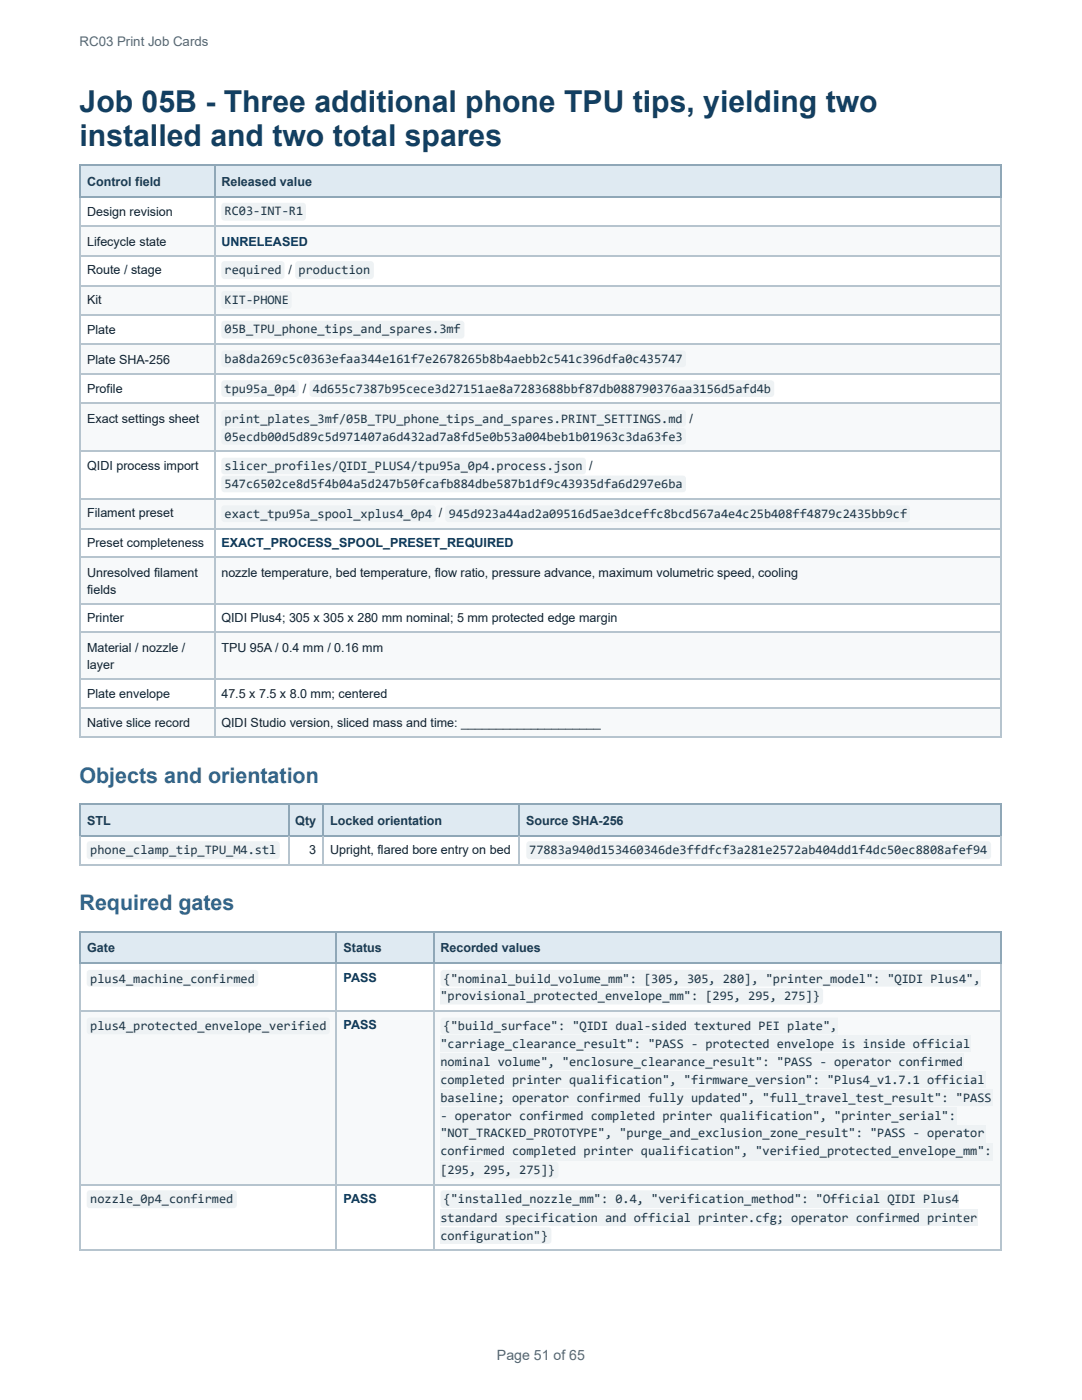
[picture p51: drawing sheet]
<svg xmlns="http://www.w3.org/2000/svg" width="216mm" height="279mm" viewBox="0 0 216 279" stroke-linecap="round" stroke-linejoin="round" font-family="sans-serif">
<defs><g id="words">
<g font-size="6" fill="#123f62">
<text x="15.9" y="22.4">Job 05B - Three additional phone TPU tips, yielding two</text>
<text x="15.9" y="29.1">installed and two total spares</text>
</g>
<g font-size="4.3" fill="#2f668e">
<text x="15.9" y="156.2">Objects and orientation</text>
<text x="15.9" y="181.7">Required gates</text>
</g>
<text font-size="2.8" fill="#5b6470" x="99.2" y="271.5">Page 51 of 65</text>
<text font-size="2.6" fill="#5b6470" x="15.9" y="9.3">RC03 Print Job Cards</text>
<g font-size="2.6" fill="#1d3646">
<text x="44.8" y="43">RC03-INT-R1</text>
<text x="44.8" y="54.7">required</text>
<text x="59.6" y="54.7">production</text>
<text x="44.8" y="60.6">KIT-PHONE</text>
<text x="44.8" y="66.5">05B_TPU_phone_tips_and_spares.3mf</text>
<text x="44.8" y="72.5">ba8da269c5c0363efaa344e161f7e2678265b8b4aebb2c541c396dfa0c435747</text>
<text x="44.8" y="78.4">tpu95a_0p4</text>
<text x="62.4" y="78.4">4d655c7387b95cece3d27151ae8a7283688bbf87db088790376aa3156d5afd4b</text>
<text x="44.8" y="84.4">print_plates_3mf/05B_TPU_phone_tips_and_spares.PRINT_SETTINGS.md</text>
<text x="44.8" y="87.9">05ecdb00d5d89c5d971407a6d432ad7a8fd5e0b53a004beb1b01963c3da63fe3</text>
<text x="44.8" y="93.9">slicer_profiles/QIDI_PLUS4/tpu95a_0p4.process.json</text>
<text x="44.8" y="97.4">547c6502ce8d5f4b04a5d247b50fcafb884dbe587b1df9c43935dfa6d297e6ba</text>
<text x="44.8" y="103.4">exact_tpu95a_spool_xplus4_0p4</text>
<text x="89.6" y="103.4">945d923a44ad2a09516d5ae3dceffc8bcd567a4e4c25b408ff4879c2435bb9cf</text>
<text x="18" y="170.4">phone_clamp_tip_TPU_M4.stl</text>
<text x="105.6" y="170.4">77883a940d153460346de3ffdfcf3a281e2572ab404dd1f4dc50ec8808afef94</text>
<text x="18" y="196.1">plus4_machine_confirmed</text>
<text x="88.5" y="196.1">{&quot;nominal_build_volume_mm&quot;: [305, 305, 280], &quot;printer_model&quot;: &quot;QIDI Plus4&quot;,</text>
<text x="87.9" y="199.7">&quot;provisional_protected_envelope_mm&quot;: [295, 295, 275]}</text>
<text x="18" y="205.6">plus4_protected_envelope_verified</text>
<text x="87.9" y="209.2">&quot;carriage_clearance_result&quot;: &quot;PASS - protected envelope is inside official</text>
<text x="88.5" y="205.6">{&quot;build_surface&quot;: &quot;QIDI dual-sided textured PEI plate&quot;,</text>
<text x="87.9" y="212.7">nominal volume&quot;, &quot;enclosure_clearance_result&quot;: &quot;PASS - operator confirmed</text>
<text x="87.9" y="216.3">completed printer qualification&quot;, &quot;firmware_version&quot;: &quot;Plus4_v1.7.1 official</text>
<text x="87.9" y="219.9">baseline; operator confirmed fully updated&quot;, &quot;full_travel_test_result&quot;: &quot;PASS</text>
<text x="87.9" y="223.4">- operator confirmed completed printer qualification&quot;, &quot;printer_serial&quot;:</text>
<text x="87.9" y="227">&quot;NOT_TRACKED_PROTOTYPE&quot;, &quot;purge_and_exclusion_zone_result&quot;: &quot;PASS - operator</text>
<text x="87.9" y="230.6">confirmed completed printer qualification&quot;, &quot;verified_protected_envelope_mm&quot;:</text>
<text x="87.9" y="234.4">[295, 295, 275]}</text>
<text x="18" y="240.1">nozzle_0p4_confirmed</text>
<text x="87.9" y="243.9">standard specification and official printer.cfg; operator confirmed printer</text>
<text x="88.5" y="240.1">{&quot;installed_nozzle_mm&quot;: 0.4, &quot;verification_method&quot;: &quot;Official QIDI Plus4</text>
<text x="87.9" y="247.5">configuration&quot;}</text>
</g>
<g font-size="2.5" fill="#173c56">
<text x="17.4" y="37.1">Control field</text>
<text x="44.2" y="37.1">Released value</text>
<text x="17.4" y="164.6">STL</text>
<text x="58.9" y="164.6">Qty</text>
<text x="65.9" y="164.6">Locked orientation</text>
<text x="105" y="164.6">Source SHA-256</text>
<text x="17.4" y="190">Gate</text>
<text x="68.6" y="190">Status</text>
<text x="87.9" y="190">Recorded values</text>
</g>
<g font-size="2.5" fill="#17202a">
<text x="17.4" y="43.1">Design revision</text>
<text x="17.4" y="49">Lifecycle state</text>
<text x="17.4" y="54.7">Route / stage</text>
<text x="57.6" y="54.7">/</text>
<text x="17.4" y="60.7">Kit</text>
<text x="17.4" y="66.6">Plate</text>
<text x="17.4" y="72.6">Plate SHA-256</text>
<text x="17.4" y="78.5">Profile</text>
<text x="60.4" y="78.5">/</text>
<text x="17.4" y="84.5">Exact settings sheet</text>
<text x="137.6" y="84.5">/</text>
<text x="17.4" y="93.7">QIDI process import</text>
<text x="117.6" y="93.7">/</text>
<text x="17.4" y="103.2">Filament preset</text>
<text x="87.6" y="103.2">/</text>
<text x="17.4" y="109.2">Preset completeness</text>
<text x="17.4" y="115.1">Unresolved filament</text>
<text x="17.4" y="118.4">fields</text>
<text x="44.2" y="115.1">nozzle temperature, bed temperature, flow ratio, pressure advance, maximum volumetric speed, cooling</text>
<text x="17.4" y="124.2">Printer</text>
<text x="44.2" y="124.2">QIDI Plus4; 305 x 305 x 280 mm nominal; 5 mm protected edge margin</text>
<text x="17.4" y="130.1">Material / nozzle /</text>
<text x="44.2" y="130.1">TPU 95A / 0.4 mm / 0.16 mm</text>
<text x="17.4" y="133.4">layer</text>
<text x="17.4" y="139.4">Plate envelope</text>
<text x="44.2" y="139.4">47.5 x 7.5 x 8.0 mm; centered</text>
<text x="17.4" y="145.1">Native slice record</text>
<text x="44.2" y="145.1">QIDI Studio version, sliced mass and time: ____________________</text>
<text x="61.7" y="170.5">3</text>
<text x="65.9" y="170.5">Upright, flared bore entry on bed</text>
</g>
<g font-size="2.5" fill="#0a3656">
<text x="44.2" y="49">UNRELEASED</text>
<text x="44.2" y="109.2">EXACT_PROCESS_SPOOL_PRESET_REQUIRED</text>
<text x="68.6" y="195.9">PASS</text>
<text x="68.6" y="205.5">PASS</text>
<text x="68.6" y="240.2">PASS</text>
</g>
</g></defs>
<g fill="#dfeaf2">
<path d="M16.1 33.1h26.6v6.2h-26.6z"/>
<path d="M42.7 33.1h157.1v6.2h-157.1z"/>
</g>
<g fill="#f7f9fa">
<path d="M16.1 45.2h26.6v5.7h-26.6z"/>
<path d="M42.7 45.2h157.1v5.7h-157.1z"/>
<path d="M16.1 56.9h26.6v5.9h-26.6z"/>
<path d="M42.7 56.9h157.1v5.9h-157.1z"/>
<path d="M16.1 68.8h26.6v5.9h-26.6z"/>
<path d="M42.7 68.8h157.1v5.9h-157.1z"/>
<path d="M16.1 80.6h26.6v9.6h-26.6z"/>
<path d="M42.7 80.6h157.1v9.6h-157.1z"/>
<path d="M16.1 99.7h26.6v5.7h-26.6z"/>
<path d="M42.7 99.7h157.1v5.7h-157.1z"/>
<path d="M16.1 111.3h26.6v9.3h-26.6z"/>
<path d="M42.7 111.3h157.1v9.3h-157.1z"/>
<path d="M16.1 126.3h26.6v9.3h-26.6z"/>
<path d="M42.7 126.3h157.1v9.3h-157.1z"/>
<path d="M16.1 141.3h26.6v5.7h-26.6z"/>
<path d="M42.7 141.3h157.1v5.7h-157.1z"/>
</g>
<path d="M15.9 33h183.9M15.9 39.4h183.9M16 32.9v6.6M42.9 32.9v6.6" fill="none" stroke="#8fa7b7" stroke-width=".24"/>
<path d="M199.7 32.9v6.6" fill="none" stroke="#8fa7b7" stroke-width=".2"/>
<g fill="none" stroke="#b6c4ce" stroke-width=".24">
<path d="M16 39.5v107.7M42.9 39.5v107.7M15.9 45.1h183.9M15.9 51h183.9M15.9 57h183.9M15.9 62.9h183.9M15.9 68.6h183.9M15.9 74.6h183.9M15.9 80.5h183.9M15.9 90h183.9M15.9 99.5h183.9M15.9 105.5h183.9"/>
<path d="M15.9 111.2h183.9M15.9 120.5h183.9M15.9 126.2h183.9M15.9 135.4h183.9M15.9 141.4h183.9M15.9 147.1h183.9"/>
</g>
<path d="M199.7 39.5v107.7" fill="none" stroke="#b6c4ce" stroke-width=".2"/>
<g fill="#dfeaf2">
<path d="M16.1 160.5h41.4v6.2h-41.4z"/>
<path d="M57.5 160.5h6.9v6.2h-6.9z"/>
<path d="M64.4 160.5h39.2v6.2h-39.2z"/>
<path d="M103.6 160.5h96.2v6.2h-96.2z"/>
</g>
<path d="M15.9 160.4h183.9M15.9 166.8h183.9M16 160.3v6.6M57.6 160.3v6.6M64.5 160.3v6.6M103.5 160.3v6.6" fill="none" stroke="#8fa7b7" stroke-width=".24"/>
<path d="M199.7 160.3v6.6" fill="none" stroke="#8fa7b7" stroke-width=".2"/>
<path d="M15.9 172.5h183.9M16 166.9v5.8M57.6 166.9v5.8M64.5 166.9v5.8M103.5 166.9v5.8" fill="none" stroke="#b6c4ce" stroke-width=".24"/>
<path d="M199.7 166.9v5.8" fill="none" stroke="#b6c4ce" stroke-width=".2"/>
<g fill="#dfeaf2">
<path d="M16.1 186h51.1v6.4h-51.1z"/>
<path d="M67.2 186h19.3v6.4h-19.3z"/>
<path d="M86.5 186h113.3v6.4h-113.3z"/>
</g>
<g fill="#f7f9fa">
<path d="M16.1 201.9h51.1v34.5h-51.1z"/>
<path d="M67.2 201.9h19.3v34.5h-19.3z"/>
<path d="M86.5 201.9h113.3v34.5h-113.3z"/>
</g>
<path d="M15.9 186.1h183.9M15.9 192.3h183.9M16 186v6.4M67.1 186v6.4M86.6 186v6.4" fill="none" stroke="#8fa7b7" stroke-width=".24"/>
<path d="M199.7 186v6.4" fill="none" stroke="#8fa7b7" stroke-width=".2"/>
<path d="M16 192.4v57M67.1 192.4v57M86.6 192.4v57M15.9 201.8h183.9M15.9 236.5h183.9M15.9 249.6h183.9" fill="none" stroke="#b6c4ce" stroke-width=".24"/>
<path d="M199.7 192.4v57" fill="none" stroke="#b6c4ce" stroke-width=".2"/>
<g fill="#eef2f4">
<path d="M44.4 40.7l.4-.2h15.6a.63 .63 0 0 1 .6 .6v2.3a.64 .64 0 0 1-.6 .6h-15.6a.64 .64 0 0 1-.6-.6v-2.3z"/>
<path d="M44.4 52.3l.4-.2h11.3a.63 .63 0 0 1 .7 .7v2.2a.64 .64 0 0 1-.7 .7h-11.3a.64 .64 0 0 1-.6-.7v-2.2z"/>
<path d="M59.1 52.3l.4-.2h14.5a.63 .63 0 0 1 .6 .7v2.2a.64 .64 0 0 1-.6 .7h-14.5a.64 .64 0 0 1-.6-.7v-2.2z"/>
<path d="M44.4 58.2l.4-.1h12.8a.63 .63 0 0 1 .6 .6v2.3a.64 .64 0 0 1-.6 .6h-12.8a.64 .64 0 0 1-.6-.6v-2.3z"/>
<path d="M44.4 64.2l.4-.2h47.2a.63 .63 0 0 1 .7 .6v2.3a.64 .64 0 0 1-.7 .7h-47.2a.64 .64 0 0 1-.6-.7v-2.3z"/>
<path d="M44.4 70.1l.4-.2h91.4a.63 .63 0 0 1 .7 .7v2a.64 .64 0 0 1-.7 .7h-91.4a.64 .64 0 0 1-.6-.7v-2z"/>
<path d="M44.4 76.1l.4-.2h14.2a.63 .63 0 0 1 .6 .6v2.1a.64 .64 0 0 1-.6 .6h-14.2a.64 .64 0 0 1-.6-.6v-2.1z"/>
<path d="M61.9 76.1l.5-.2h91.4a.63 .63 0 0 1 .7 .6v2.1a.64 .64 0 0 1-.7 .6h-91.4a.64 .64 0 0 1-.6-.6v-2.1z"/>
<path d="M44.4 82l.4-.2h91.4a.63 .63 0 0 1 .7 .7v2a.64 .64 0 0 1-.7 .7h-91.4a.64 .64 0 0 1-.6-.7v-2z"/>
<path d="M44.4 85.6l.4-.2h91.4a.63 .63 0 0 1 .7 .6v2.1a.63 .63 0 0 1-.7 .6h-91.4a.63 .63 0 0 1-.6-.6v-2.1z"/>
<path d="M44.4 91.5l.4-.2h71.5a.63 .63 0 0 1 .6 .7v2a.64 .64 0 0 1-.6 .7h-71.5a.64 .64 0 0 1-.6-.7v-2z"/>
<path d="M44.4 95.1l.4-.2h91.4a.63 .63 0 0 1 .7 .6v2.1a.64 .64 0 0 1-.7 .6h-91.4a.64 .64 0 0 1-.6-.6v-2.1z"/>
<path d="M44.4 101l.4-.1h41.5a.63 .63 0 0 1 .7 .6v2a.64 .64 0 0 1-.7 .7h-41.5a.64 .64 0 0 1-.6-.7v-2z"/>
<path d="M89 101l.5-.1h91.4a.63 .63 0 0 1 .7 .6v2a.64 .64 0 0 1-.7 .7h-91.4a.64 .64 0 0 1-.6-.7v-2z"/>
<path d="M17.5 168.1l.4-.2h37.3a.63 .63 0 0 1 .6 .6v2.3a.64 .64 0 0 1-.6 .7h-37.3a.64 .64 0 0 1-.6-.7v-2.3z"/>
<path d="M105.2 168.1l.5-.2h91.4a.63 .63 0 0 1 .6 .6v2.3a.64 .64 0 0 1-.6 .7h-91.4a.64 .64 0 0 1-.7-.7v-2.3z"/>
<path d="M17.5 193.8l.4-.2h33a.63 .63 0 0 1 .6 .6v2.1a.64 .64 0 0 1-.6 .6h-33a.64 .64 0 0 1-.6-.6v-2.1z"/>
<path d="M88.1 193.8l.4-.2h107.2v3.3h-107.2a.64 .64 0 0 1-.6-.6v-2.1z"/>
<path d="M87.9 197.1h75.7a.63 .63 0 0 1 .6 .7v2a.64 .64 0 0 1-.6 .7h-75.7z"/>
<path d="M17.5 203.3l.4-.2h47.3a.63 .63 0 0 1 .6 .6v2.1a.64 .64 0 0 1-.6 .6h-47.3a.64 .64 0 0 1-.6-.6v-2.1z"/>
<path d="M88.1 203.3l.4-.2h78.6v3.3h-78.6a.64 .64 0 0 1-.6-.6v-2.1z"/>
<path d="M87.9 206.6h105.9v3.4h-105.9z"/>
<path d="M87.9 210.2h104.4v3.3h-104.4z"/>
<path d="M87.9 213.8h108.7v3.3h-108.7z"/>
<path d="M87.9 217.3h110.1v3.4h-110.1z"/>
<path d="M87.9 220.9h103v3.6h-103z"/>
<path d="M87.9 224.5h108.7v3.5h-108.7z"/>
<path d="M87.9 228h110.1v3.6h-110.1z"/>
<path d="M87.9 231.8h22.9a.63 .63 0 0 1 .6 .7v2a.64 .64 0 0 1-.6 .7h-22.9z"/>
<path d="M17.5 237.7l.4-.1h28.7a.63 .63 0 0 1 .7 .6v2.3a.64 .64 0 0 1-.7 .6h-28.7a.64 .64 0 0 1-.6-.6v-2.3z"/>
<path d="M88.1 237.7l.4-.1h102.9v3.5h-102.9a.64 .64 0 0 1-.6-.6v-2.3z"/>
<path d="M87.9 241.4h107.3v3.3h-107.3z"/>
<path d="M87.9 244.9h21.5a.63 .63 0 0 1 .6 .7v2a.64 .64 0 0 1-.6 .7h-21.5z"/>
</g>
<use href="#words"/>
</svg>
